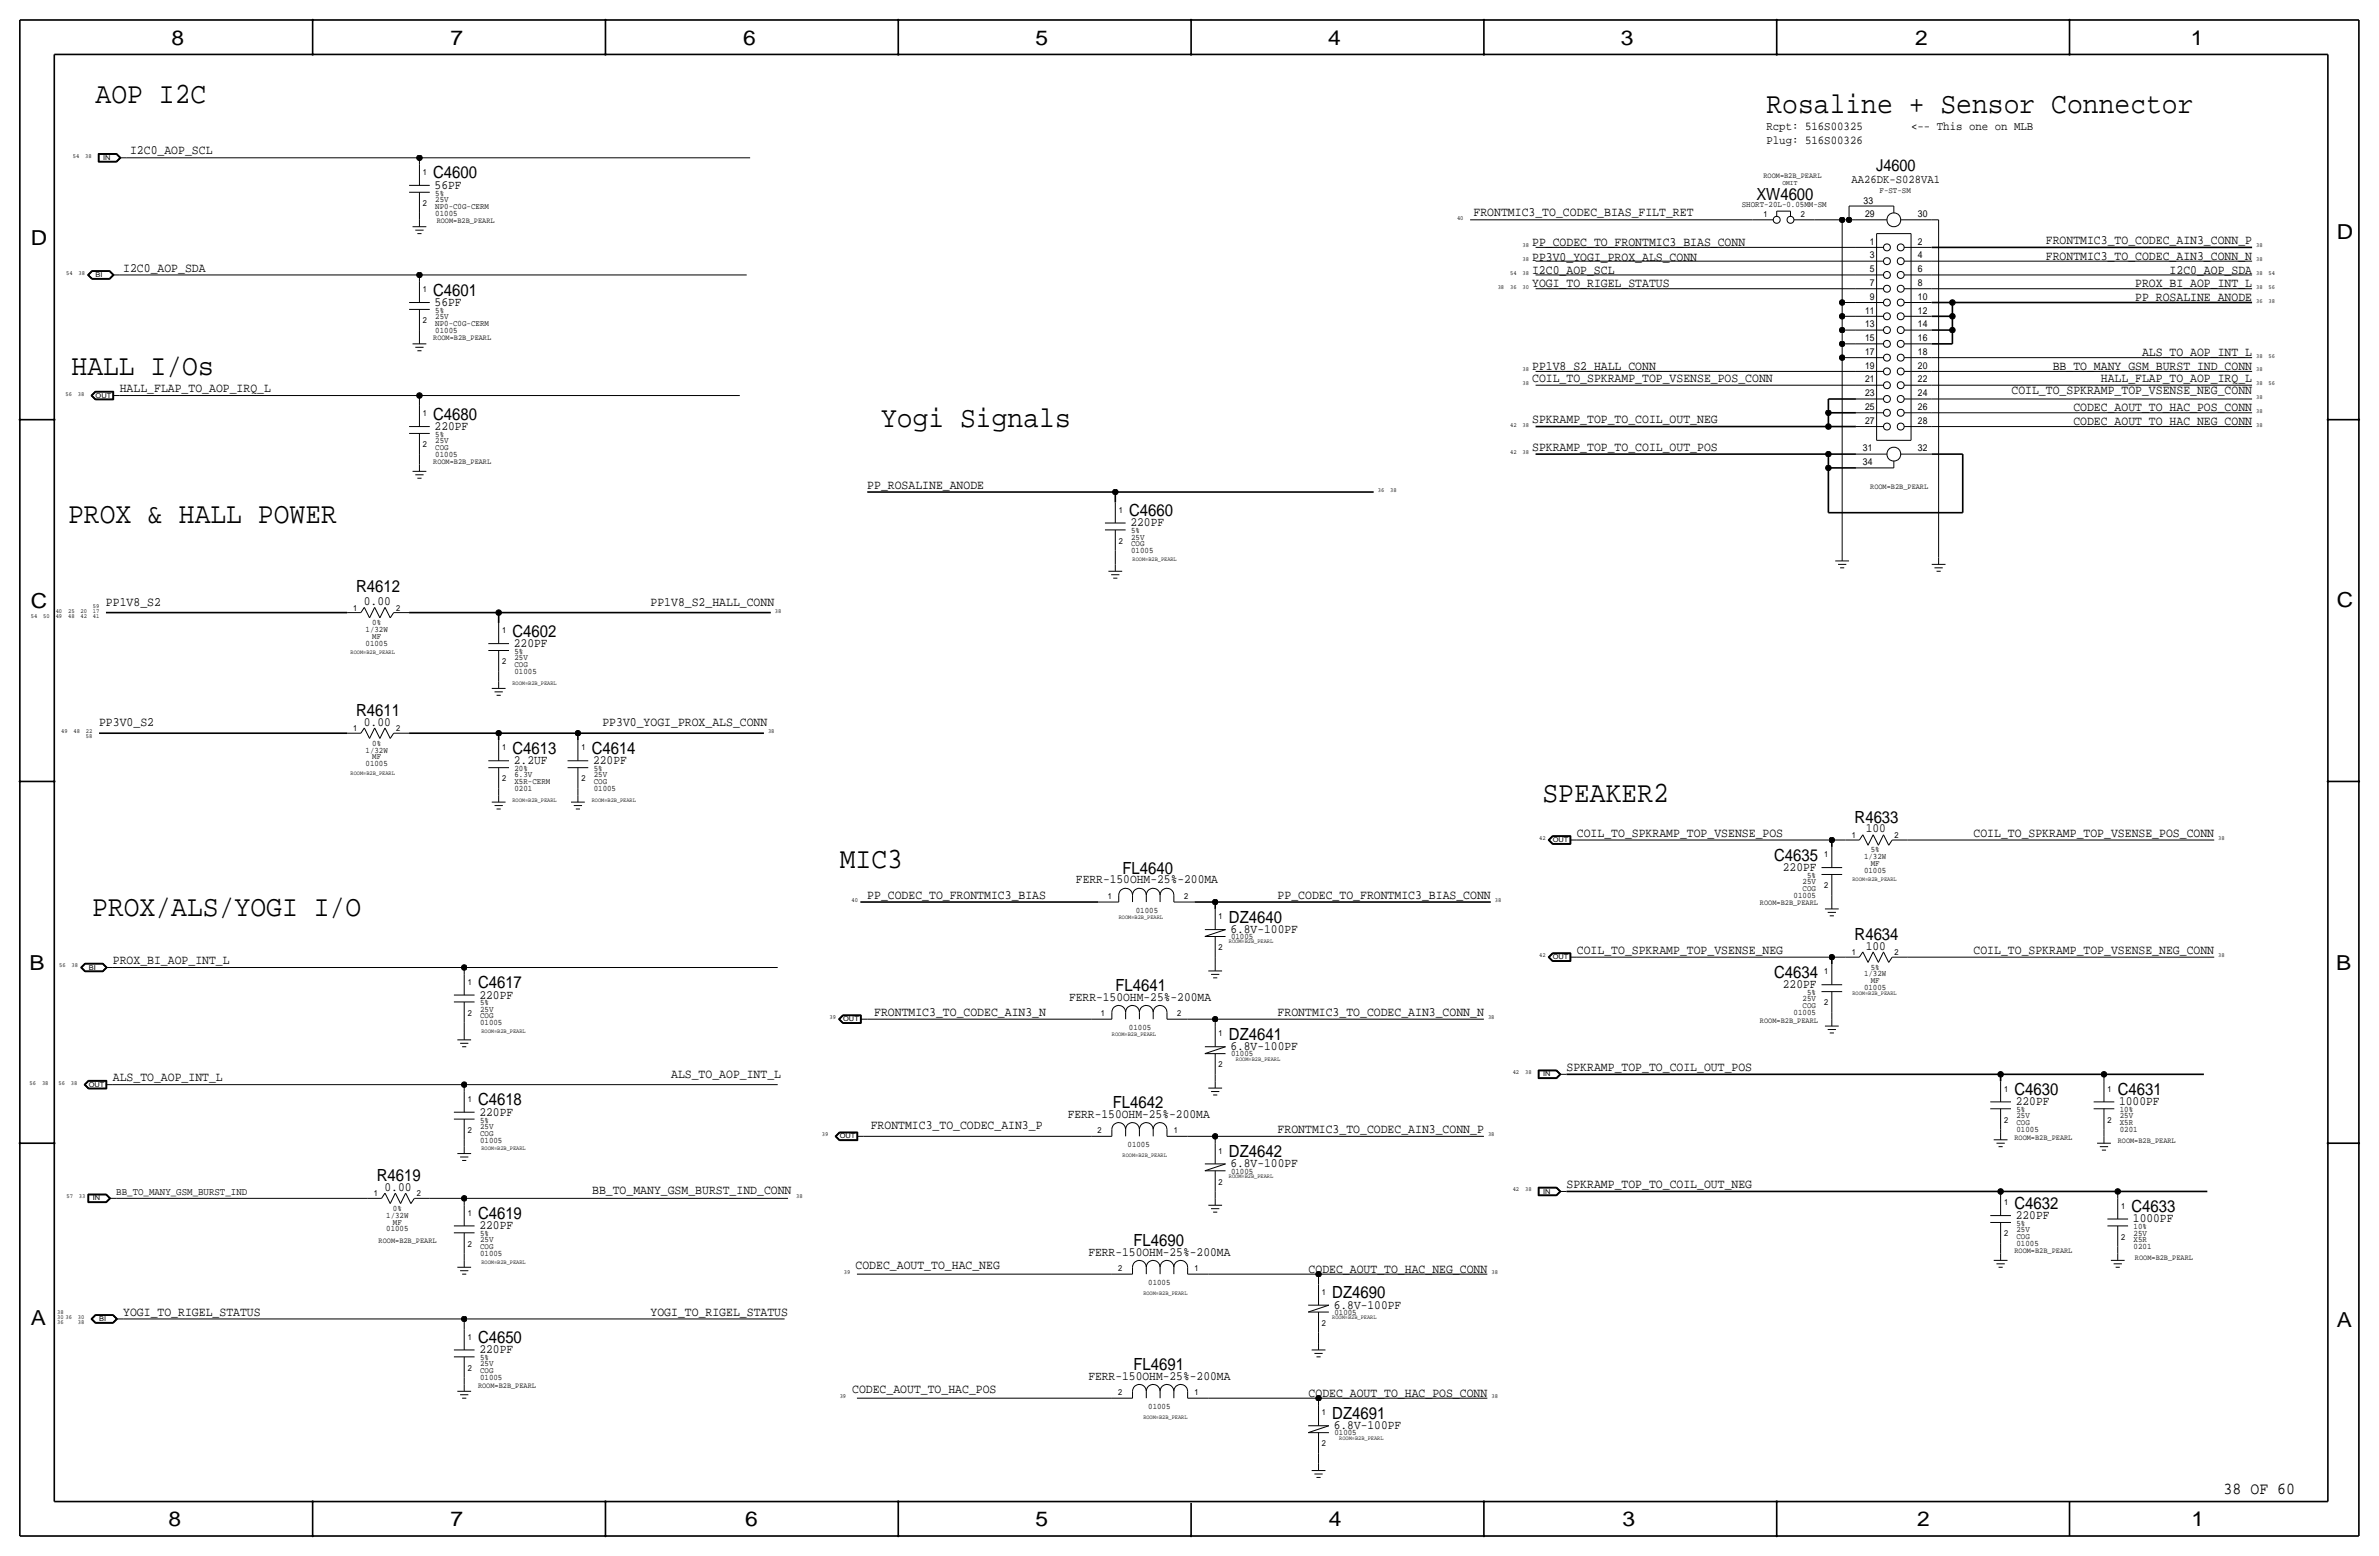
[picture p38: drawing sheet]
<svg xmlns="http://www.w3.org/2000/svg" width="877mm" height="574mm" viewBox="0 0 877 574" stroke-linecap="round" stroke-linejoin="round" font-family="sans-serif">
<defs><g id="words">
<g font-size="10.9">
<text x="35.3" y="37.8">AOP I2C</text>
<text x="651.2" y="41.6">Rosaline + Sensor Connector</text>
<text x="26.4" y="138.2">HALL I/Os</text>
<text x="324.8" y="157.2">Yogi Signals</text>
<text x="25.1" y="192.8">PROX &amp; HALL POWER</text>
<text x="568.7" y="295.6">SPEAKER2</text>
<text x="309.6" y="319.8">MIC3</text>
<text x="34" y="337.6">PROX/ALS/YOGI I/O</text>
</g>
<g font-size="7.6">
<text x="63.2" y="16.5">8</text>
<text x="166.1" y="16.5">7</text>
<text x="274" y="16.5">6</text>
<text x="381.7" y="16.5">5</text>
<text x="489.7" y="16.5">4</text>
<text x="597.6" y="16.5">3</text>
<text x="706.1" y="16.5">2</text>
<text x="807.7" y="16.5">1</text>
<text x="861.5" y="88.1">D</text>
<text x="11.4" y="90.4">D</text>
<text x="11.4" y="224.3">C</text>
<text x="861.5" y="223.8">C</text>
<text x="10.8" y="357.6">B</text>
<text x="861.3" y="357.4">B</text>
<text x="11.3" y="488.4">A</text>
<text x="861.5" y="489.2">A</text>
<text x="62.2" y="562.6">8</text>
<text x="166" y="562.6">7</text>
<text x="274.8" y="562.6">6</text>
<text x="381.7" y="562.6">5</text>
<text x="489.9" y="562.6">4</text>
<text x="598.1" y="562.6">3</text>
<text x="706.8" y="562.6">2</text>
<text x="807.9" y="562.6">1</text>
</g>
<g font-size="6.2">
<text x="159.7" y="65.8">C4600</text>
<text x="647.5" y="73.7">XW4600</text>
<text x="159.7" y="109">C4601</text>
<text x="159.7" y="154.7">C4680</text>
<text x="416.3" y="190.2">C4660</text>
<text x="131.3" y="218.2">R4612</text>
<text x="188.9" y="234.7">C4602</text>
<text x="131.3" y="263.9">R4611</text>
<text x="188.9" y="277.9">C4613</text>
<text x="218.1" y="277.9">C4614</text>
<text x="683.7" y="303.3">R4633</text>
<text x="654.1" y="317.2">C4635</text>
<text x="413.8" y="322.1">FL4640</text>
<text x="453.1" y="340.1">DZ4640</text>
<text x="683.7" y="346.5">R4634</text>
<text x="176.2" y="364.2">C4617</text>
<text x="411.3" y="365.3">FL4641</text>
<text x="654.1" y="360.4">C4634</text>
<text x="453.1" y="383.3">DZ4641</text>
<text x="176.2" y="407.4">C4618</text>
<text x="742.6" y="403.6">C4630</text>
<text x="780.7" y="403.6">C4631</text>
<text x="410.2" y="408.4">FL4642</text>
<text x="453.1" y="426.5">DZ4642</text>
<text x="138.9" y="435.4">R4619</text>
<text x="176.2" y="449.3">C4619</text>
<text x="742.6" y="445.5">C4632</text>
<text x="785.8" y="446.8">C4633</text>
<text x="417.9" y="459.2">FL4690</text>
<text x="491.2" y="478.5">DZ4690</text>
<text x="176.2" y="495">C4650</text>
<text x="417.9" y="505">FL4691</text>
<text x="491.2" y="523">DZ4691</text>
<text x="819.8" y="550.8">38 OF 60</text>
</g>
<text font-size="6" x="691.7" y="63">J4600</text>
<g font-size="4.7">
<text x="48" y="56.9">I2C0_AOP_SCL</text>
<text x="160.2" y="69.6">56PF</text>
<text x="543.3" y="79.8">FRONTMIC3_TO_CODEC_BIAS_FILT_RET</text>
<text x="754.2" y="89.9">FRONTMIC3_TO_CODEC_AIN3_CONN_P</text>
<text x="564.9" y="90.7">PP_CODEC_TO_FRONTMIC3_BIAS_CONN</text>
<text x="754.2" y="95.8">FRONTMIC3_TO_CODEC_AIN3_CONN_N</text>
<text x="45.4" y="100.1">I2C0_AOP_SDA</text>
<text x="564.8" y="100.8">I2C0_AOP_SCL</text>
<text x="564.8" y="96.3">PP3V0_YOGI_PROX_ALS_CONN</text>
<text x="799.9" y="100.8">I2C0_AOP_SDA</text>
<text x="564.9" y="105.9">YOGI_TO_RIGEL_STATUS</text>
<text x="787.2" y="105.9">PROX_BI_AOP_INT_L</text>
<text x="160.2" y="112.8">56PF</text>
<text x="787.2" y="111">PP_ROSALINE_ANODE</text>
<text x="789.7" y="131.3">ALS_TO_AOP_INT_L</text>
<text x="564.9" y="136.4">PP1V8_S2_HALL_CONN</text>
<text x="756.8" y="136.4">BB_TO_MANY_GSM_BURST_IND_CONN</text>
<text x="564.9" y="140.7">COIL_TO_SPKRAMP_TOP_VSENSE_POS_CONN</text>
<text x="774.5" y="140.7">HALL_FLAP_TO_AOP_IRQ_L</text>
<text x="44.2" y="144.5">HALL_FLAP_TO_AOP_IRQ_L</text>
<text x="741.6" y="145.3">COIL_TO_SPKRAMP_TOP_VSENSE_NEG_CONN</text>
<text x="564.9" y="156">SPKRAMP_TOP_TO_COIL_OUT_NEG</text>
<text x="764.4" y="151.6">CODEC_AOUT_TO_HAC_POS_CONN</text>
<text x="160.2" y="158.5">220PF</text>
<text x="764.4" y="156.7">CODEC_AOUT_TO_HAC_NEG_CONN</text>
<text x="564.9" y="166.1">SPKRAMP_TOP_TO_COIL_OUT_POS</text>
<text x="319.7" y="180.2">PP_ROSALINE_ANODE</text>
<text x="416.8" y="194.1">220PF</text>
<text x="39.1" y="223.3">PP1V8_S2</text>
<text x="134.2" y="223">0.00</text>
<text x="239.8" y="223.3">PP1V8_S2_HALL_CONN</text>
<text x="189.4" y="238.5">220PF</text>
<text x="36.5" y="267.7">PP3V0_S2</text>
<text x="134.2" y="267.5">0.00</text>
<text x="222.1" y="267.7">PP3V0_YOGI_PROX_ALS_CONN</text>
<text x="189.4" y="281.7">2.2UF</text>
<text x="218.6" y="281.7">220PF</text>
<text x="581.4" y="308.4">COIL_TO_SPKRAMP_TOP_VSENSE_POS</text>
<text x="687.8" y="306.8">100</text>
<text x="727.6" y="308.4">COIL_TO_SPKRAMP_TOP_VSENSE_POS_CONN</text>
<text x="657.3" y="321.1">220PF</text>
<text x="396.7" y="325.6">FERR-150OHM-25%-200MA</text>
<text x="319.7" y="331.2">PP_CODEC_TO_FRONTMIC3_BIAS</text>
<text x="471" y="331.2">PP_CODEC_TO_FRONTMIC3_BIAS_CONN</text>
<text x="453.6" y="343.9">6.8V-100PF</text>
<text x="581.4" y="351.5">COIL_TO_SPKRAMP_TOP_VSENSE_NEG</text>
<text x="687.8" y="350">100</text>
<text x="727.6" y="351.5">COIL_TO_SPKRAMP_TOP_VSENSE_NEG_CONN</text>
<text x="41.6" y="355.4">PROX_BI_AOP_INT_L</text>
<text x="657.3" y="364.2">220PF</text>
<text x="176.7" y="368">220PF</text>
<text x="394.1" y="368.8">FERR-150OHM-25%-200MA</text>
<text x="322.3" y="374.4">FRONTMIC3_TO_CODEC_AIN3_N</text>
<text x="471" y="374.4">FRONTMIC3_TO_CODEC_AIN3_CONN_N</text>
<text x="453.6" y="387.1">6.8V-100PF</text>
<text x="577.5" y="394.7">SPKRAMP_TOP_TO_COIL_OUT_POS</text>
<text x="41.6" y="398.5">ALS_TO_AOP_INT_L</text>
<text x="247.4" y="397.3">ALS_TO_AOP_INT_L</text>
<text x="743.2" y="407.4">220PF</text>
<text x="781.3" y="407.4">1000PF</text>
<text x="176.7" y="411.2">220PF</text>
<text x="393.6" y="412">FERR-150OHM-25%-200MA</text>
<text x="321" y="416.3">FRONTMIC3_TO_CODEC_AIN3_P</text>
<text x="471" y="417.6">FRONTMIC3_TO_CODEC_AIN3_CONN_P</text>
<text x="453.6" y="430.3">6.8V-100PF</text>
<text x="577.5" y="437.9">SPKRAMP_TOP_TO_COIL_OUT_NEG</text>
<text x="141.8" y="438.9">0.00</text>
<text x="218.3" y="439.9">BB_TO_MANY_GSM_BURST_IND_CONN</text>
<text x="743.2" y="449.3">220PF</text>
<text x="176.7" y="453.1">220PF</text>
<text x="786.3" y="450.6">1000PF</text>
<text x="315.4" y="467.9">CODEC_AOUT_TO_HAC_NEG</text>
<text x="401.2" y="462.8">FERR-150OHM-25%-200MA</text>
<text x="482.4" y="469.1">CODEC_AOUT_TO_HAC_NEG_CONN</text>
<text x="45.4" y="484.9">YOGI_TO_RIGEL_STATUS</text>
<text x="239.8" y="484.9">YOGI_TO_RIGEL_STATUS</text>
<text x="491.7" y="482.3">6.8V-100PF</text>
<text x="176.7" y="498.9">220PF</text>
<text x="401.2" y="508.5">FERR-150OHM-25%-200MA</text>
<text x="314.2" y="513.6">CODEC_AOUT_TO_HAC_POS</text>
<text x="482.4" y="514.9">CODEC_AOUT_TO_HAC_POS_CONN</text>
<text x="491.7" y="526.8">6.8V-100PF</text>
</g>
<g font-size="4.4">
<text x="651.2" y="48">Rcpt: 516S00325</text>
<text x="651.2" y="53.1">Plug: 516S00326</text>
<text x="704.5" y="48">&lt;-- This one on MLB</text>
<text x="682.6" y="67.3">AA26DK-S028VA1</text>
</g>
<text font-size="3.8" x="42.9" y="440.4">BB_TO_MANY_GSM_BURST_IND</text>
<g font-size="3.5">
<text x="687.1" y="75.2">33</text>
<text x="687.6" y="80">29</text>
<text x="707.1" y="80">30</text>
<text x="689.3" y="95.2">3</text>
<text x="689.3" y="90.2">1</text>
<text x="707.1" y="95.2">4</text>
<text x="707.1" y="90.2">2</text>
<text x="689.3" y="100.3">5</text>
<text x="707.1" y="100.3">6</text>
<text x="689.3" y="105.4">7</text>
<text x="707.1" y="105.4">8</text>
<text x="689.3" y="110.5">9</text>
<text x="707.1" y="110.5">10</text>
<text x="687.6" y="115.6">11</text>
<text x="707.1" y="115.6">12</text>
<text x="687.6" y="125.7">15</text>
<text x="687.6" y="120.6">13</text>
<text x="707.1" y="125.7">16</text>
<text x="707.1" y="120.6">14</text>
<text x="687.6" y="130.8">17</text>
<text x="707.1" y="130.8">18</text>
<text x="687.6" y="135.9">19</text>
<text x="707.1" y="135.9">20</text>
<text x="687.6" y="141">21</text>
<text x="707.1" y="141">22</text>
<text x="687.6" y="146">23</text>
<text x="707.1" y="146">24</text>
<text x="687.6" y="151.1">25</text>
<text x="707.1" y="151.1">26</text>
<text x="687.6" y="156.2">27</text>
<text x="707.1" y="156.2">28</text>
<text x="686.8" y="166.4">31</text>
<text x="707.1" y="166.4">32</text>
<text x="686.8" y="171.5">34</text>
</g>
<g font-size="3.1">
<text x="155.9" y="64.5">1</text>
<text x="692.9" y="71.1">F-ST-SM</text>
<text x="155.9" y="75.9">2</text>
<text x="160.5" y="74.4">25V</text>
<text x="160.5" y="72.1">5%</text>
<text x="160.5" y="77">NP0-C0G-CERM</text>
<text x="642.1" y="76.5">SHORT-20L-0.05MM-SM</text>
<text x="160.5" y="79.5">01005</text>
<text x="650.2" y="80">1</text>
<text x="663.9" y="80">2</text>
<text x="155.9" y="107.7">1</text>
<text x="155.9" y="119.1">2</text>
<text x="160.5" y="117.6">25V</text>
<text x="160.5" y="115.3">5%</text>
<text x="160.5" y="120.1">NP0-C0G-CERM</text>
<text x="160.5" y="122.7">01005</text>
<text x="155.9" y="153.4">1</text>
<text x="160.5" y="161">5%</text>
<text x="155.9" y="164.8">2</text>
<text x="160.5" y="163.3">25V</text>
<text x="160.5" y="165.9">COG</text>
<text x="160.5" y="168.4">01005</text>
<text x="412.4" y="189">1</text>
<text x="417" y="196.6">5%</text>
<text x="412.4" y="200.4">2</text>
<text x="417" y="201.4">COG</text>
<text x="417" y="198.9">25V</text>
<text x="417" y="204">01005</text>
<text x="130.2" y="225">1</text>
<text x="146" y="225">2</text>
<text x="134.8" y="232.9">1/32W</text>
<text x="137.2" y="230.4">0%</text>
<text x="185.1" y="233.4">1</text>
<text x="134.8" y="238">01005</text>
<text x="137.2" y="235.5">MF</text>
<text x="185.1" y="244.9">2</text>
<text x="189.7" y="245.9">COG</text>
<text x="189.7" y="241">5%</text>
<text x="189.7" y="243.3">25V</text>
<text x="189.7" y="248.4">01005</text>
<text x="130.2" y="269.5">1</text>
<text x="146" y="269.5">2</text>
<text x="137.2" y="274.8">0%</text>
<text x="134.8" y="277.4">1/32W</text>
<text x="137.2" y="279.9">MF</text>
<text x="185.1" y="276.6">1</text>
<text x="214.3" y="276.6">1</text>
<text x="134.8" y="282.4">01005</text>
<text x="189.7" y="286.5">6.3V</text>
<text x="189.7" y="284.2">20%</text>
<text x="218.9" y="286.5">25V</text>
<text x="218.9" y="284.2">5%</text>
<text x="185.1" y="288">2</text>
<text x="189.7" y="289.1">X5R-CERM</text>
<text x="189.7" y="291.6">0201</text>
<text x="214.3" y="288">2</text>
<text x="218.9" y="289.1">COG</text>
<text x="218.9" y="291.6">01005</text>
<text x="682.7" y="308.9">1</text>
<text x="698.4" y="308.9">2</text>
<text x="672.5" y="316">1</text>
<text x="687.2" y="316.7">1/32W</text>
<text x="689.7" y="314.2">5%</text>
<text x="666.2" y="323.6">5%</text>
<text x="687.2" y="321.8">01005</text>
<text x="689.7" y="319.3">MF</text>
<text x="664.5" y="325.9">25V</text>
<text x="664.5" y="328.4">COG</text>
<text x="672.5" y="327.4">2</text>
<text x="408.4" y="331.2">1</text>
<text x="436.6" y="331.2">2</text>
<text x="661.2" y="331">01005</text>
<text x="418.7" y="336.5">01005</text>
<text x="449.3" y="338.8">1</text>
<text x="453.8" y="346.2">01005</text>
<text x="449.3" y="350.3">2</text>
<text x="682.7" y="352">1</text>
<text x="698.4" y="352">2</text>
<text x="672.5" y="359.2">1</text>
<text x="687.2" y="359.9">1/32W</text>
<text x="689.7" y="357.4">5%</text>
<text x="172.4" y="363">1</text>
<text x="687.2" y="365">01005</text>
<text x="689.7" y="362.5">MF</text>
<text x="177" y="370.6">5%</text>
<text x="664.5" y="371.6">COG</text>
<text x="664.5" y="369.1">25V</text>
<text x="666.2" y="366.8">5%</text>
<text x="672.5" y="370.6">2</text>
<text x="172.4" y="374.4">2</text>
<text x="177" y="378">01005</text>
<text x="177" y="375.4">COG</text>
<text x="177" y="372.9">25V</text>
<text x="405.8" y="374.4">1</text>
<text x="434" y="374.4">2</text>
<text x="661.2" y="374.1">01005</text>
<text x="416.2" y="379.7">01005</text>
<text x="449.3" y="382">1</text>
<text x="453.8" y="389.4">01005</text>
<text x="449.3" y="393.4">2</text>
<text x="172.4" y="406.1">1</text>
<text x="738.8" y="402.3">1</text>
<text x="776.9" y="402.3">1</text>
<text x="177" y="413.8">5%</text>
<text x="738.8" y="413.8">2</text>
<text x="743.4" y="410">5%</text>
<text x="743.4" y="412.2">25V</text>
<text x="776.9" y="413.8">2</text>
<text x="781.5" y="412.2">25V</text>
<text x="781.5" y="410">10%</text>
<text x="172.4" y="417.6">2</text>
<text x="177" y="416.1">25V</text>
<text x="177" y="418.6">COG</text>
<text x="404.6" y="417.6">2</text>
<text x="432.8" y="417.6">1</text>
<text x="743.4" y="417.3">01005</text>
<text x="743.4" y="414.8">COG</text>
<text x="781.5" y="417.3">0201</text>
<text x="781.5" y="414.8">X5R</text>
<text x="177" y="421.1">01005</text>
<text x="415.7" y="422.9">01005</text>
<text x="449.3" y="425.2">1</text>
<text x="449.3" y="436.6">2</text>
<text x="453.8" y="432.6">01005</text>
<text x="137.9" y="440.9">1</text>
<text x="153.6" y="440.9">2</text>
<text x="142.4" y="448.8">1/32W</text>
<text x="144.9" y="446.3">0%</text>
<text x="172.4" y="448.1">1</text>
<text x="738.8" y="444.2">1</text>
<text x="782" y="445.5">1</text>
<text x="142.4" y="453.9">01005</text>
<text x="144.9" y="451.4">MF</text>
<text x="177" y="455.7">5%</text>
<text x="738.8" y="455.7">2</text>
<text x="743.4" y="454.2">25V</text>
<text x="743.4" y="451.9">5%</text>
<text x="786.6" y="453.1">10%</text>
<text x="786.6" y="455.4">25V</text>
<text x="172.4" y="459.5">2</text>
<text x="177" y="458">25V</text>
<text x="177" y="460.5">COG</text>
<text x="743.4" y="456.7">COG</text>
<text x="743.4" y="459.2">01005</text>
<text x="782" y="456.9">2</text>
<text x="786.6" y="460.5">0201</text>
<text x="786.6" y="458">X5R</text>
<text x="177" y="463">01005</text>
<text x="412.2" y="468.4">2</text>
<text x="423.3" y="473.7">01005</text>
<text x="440.4" y="468.4">1</text>
<text x="487.4" y="477.3">1</text>
<text x="491.9" y="484.6">01005</text>
<text x="487.4" y="488.7">2</text>
<text x="172.4" y="493.8">1</text>
<text x="177" y="503.7">25V</text>
<text x="177" y="501.4">5%</text>
<text x="172.4" y="505.2">2</text>
<text x="177" y="506.2">COG</text>
<text x="177" y="508.8">01005</text>
<text x="412.2" y="514.1">2</text>
<text x="440.4" y="514.1">1</text>
<text x="423.3" y="519.4">01005</text>
<text x="487.4" y="521.7">1</text>
<text x="487.4" y="533.1">2</text>
<text x="491.9" y="529.1">01005</text>
</g>
<g font-size="2.9">
<text x="650.1" y="65.8">ROOM=B2B_PEARL</text>
<text x="161" y="82.3">ROOM=B2B_PEARL</text>
<text x="159.7" y="125.5">ROOM=B2B_PEARL</text>
<text x="159.7" y="171.2">ROOM=B2B_PEARL</text>
<text x="689.5" y="180.1">ROOM=B2B_PEARL</text>
<text x="648.9" y="333.8">ROOM=B2B_PEARL</text>
<text x="648.9" y="376.9">ROOM=B2B_PEARL</text>
<text x="742.6" y="420.1">ROOM=B2B_PEARL</text>
<text x="780.7" y="421.4">ROOM=B2B_PEARL</text>
<text x="139.6" y="458.2">ROOM=B2B_PEARL</text>
<text x="742.6" y="462">ROOM=B2B_PEARL</text>
<text x="787.1" y="464.6">ROOM=B2B_PEARL</text>
<text x="176.2" y="511.6">ROOM=B2B_PEARL</text>
</g>
<text font-size="2.6" x="657.2" y="68.3">OMIT</text>
<g font-size="2.5">
<text x="38" y="58.9">IN</text>
<text x="35.3" y="102.1">BI</text>
<text x="35.3" y="146.6">OUT</text>
<text x="572.5" y="310.4">OUT</text>
<text x="572.5" y="353.6">OUT</text>
<text x="32.7" y="357.4">BI</text>
<text x="310.8" y="376.4">OUT</text>
<text x="32.7" y="400.6">OUT</text>
<text x="568.9" y="396.7">IN</text>
<text x="309.6" y="419.6">OUT</text>
<text x="34.2" y="442.5">IN</text>
<text x="568.9" y="439.9">IN</text>
<text x="36.5" y="486.9">BI</text>
</g>
<g font-size="2.3">
<text x="26.8" y="58.2">54</text>
<text x="31.4" y="58.2">38</text>
<text x="537.2" y="81">40</text>
<text x="561.3" y="91.2">38</text>
<text x="831.8" y="91.2">38</text>
<text x="24.4" y="101.3">54</text>
<text x="29" y="101.3">38</text>
<text x="556.7" y="101.3">54</text>
<text x="561.3" y="101.3">38</text>
<text x="561.3" y="96.3">38</text>
<text x="831.8" y="101.3">38</text>
<text x="831.8" y="96.3">38</text>
<text x="836.4" y="101.3">54</text>
<text x="552.1" y="106.4">38</text>
<text x="556.7" y="106.4">36</text>
<text x="561.3" y="106.4">30</text>
<text x="831.8" y="106.4">38</text>
<text x="836.4" y="106.4">56</text>
<text x="831.8" y="111.5">36</text>
<text x="836.4" y="111.5">38</text>
<text x="831.8" y="131.8">38</text>
<text x="836.4" y="131.8">56</text>
<text x="561.3" y="136.9">38</text>
<text x="831.8" y="136.9">38</text>
<text x="561.3" y="142">38</text>
<text x="831.8" y="142">38</text>
<text x="836.4" y="142">56</text>
<text x="24.1" y="145.8">56</text>
<text x="28.7" y="145.8">38</text>
<text x="831.8" y="147.1">38</text>
<text x="831.8" y="152.1">38</text>
<text x="556.7" y="157.2">42</text>
<text x="561.3" y="157.2">38</text>
<text x="831.8" y="157.2">38</text>
<text x="556.7" y="167.4">42</text>
<text x="561.3" y="167.4">38</text>
<text x="508" y="181.4">36</text>
<text x="512.5" y="181.4">38</text>
<text x="11.4" y="227.6">54</text>
<text x="16" y="227.6">50</text>
<text x="20.5" y="227.6">49</text>
<text x="20.5" y="225.8">40</text>
<text x="25.1" y="227.6">48</text>
<text x="25.1" y="225.8">25</text>
<text x="29.7" y="227.6">42</text>
<text x="29.7" y="225.8">20</text>
<text x="34.2" y="224">59</text>
<text x="34.2" y="227.6">41</text>
<text x="34.2" y="225.8">17</text>
<text x="285.7" y="225.8">38</text>
<text x="22.6" y="270.3">49</text>
<text x="27.1" y="270.3">48</text>
<text x="31.7" y="272.1">58</text>
<text x="31.7" y="270.3">22</text>
<text x="283.2" y="270.3">38</text>
<text x="567.4" y="309.6">42</text>
<text x="817.8" y="309.6">38</text>
<text x="313.9" y="332.5">40</text>
<text x="551.1" y="332.5">38</text>
<text x="567.4" y="352.8">42</text>
<text x="817.8" y="352.8">38</text>
<text x="21.8" y="356.6">56</text>
<text x="26.4" y="356.6">38</text>
<text x="305.8" y="375.7">39</text>
<text x="548.6" y="375.7">38</text>
<text x="557.7" y="396">42</text>
<text x="562.3" y="396">38</text>
<text x="10.9" y="399.8">56</text>
<text x="15.5" y="399.8">38</text>
<text x="21.6" y="399.8">56</text>
<text x="26.2" y="399.8">38</text>
<text x="303" y="418.8">39</text>
<text x="548.6" y="418.8">38</text>
<text x="24.5" y="441.7">57</text>
<text x="29.1" y="441.7">33</text>
<text x="293.6" y="441.7">38</text>
<text x="557.7" y="439.2">42</text>
<text x="562.3" y="439.2">38</text>
<text x="311.1" y="469.6">39</text>
<text x="549.9" y="469.6">38</text>
<text x="21.1" y="484.3">38</text>
<text x="21.1" y="488">36</text>
<text x="21.1" y="486.2">30 36</text>
<text x="28.7" y="488">38</text>
<text x="28.7" y="486.2">30</text>
<text x="309.6" y="515.4">39</text>
<text x="549.9" y="515.4">38</text>
</g>
<g font-size="2.2">
<text x="417.5" y="206.8">ROOM=B2B_PEARL</text>
<text x="129.2" y="241">ROOM=B2B_PEARL</text>
<text x="188.9" y="252.5">ROOM=B2B_PEARL</text>
<text x="129.2" y="285.5">ROOM=B2B_PEARL</text>
<text x="188.9" y="295.7">ROOM=B2B_PEARL</text>
<text x="218.1" y="295.7">ROOM=B2B_PEARL</text>
<text x="683" y="324.9">ROOM=B2B_PEARL</text>
<text x="412.4" y="338.8">ROOM=B2B_PEARL</text>
<text x="453.1" y="347.7">ROOM=B2B_PEARL</text>
<text x="683" y="366.8">ROOM=B2B_PEARL</text>
<text x="177.5" y="380.7">ROOM=B2B_PEARL</text>
<text x="409.9" y="382">ROOM=B2B_PEARL</text>
<text x="455.6" y="390.9">ROOM=B2B_PEARL</text>
<text x="177.5" y="423.9">ROOM=B2B_PEARL</text>
<text x="413.9" y="426.5">ROOM=B2B_PEARL</text>
<text x="453.1" y="434.1">ROOM=B2B_PEARL</text>
<text x="177.5" y="465.8">ROOM=B2B_PEARL</text>
<text x="421.5" y="477.3">ROOM=B2B_PEARL</text>
<text x="491.2" y="486.2">ROOM=B2B_PEARL</text>
<text x="421.5" y="523">ROOM=B2B_PEARL</text>
<text x="493.7" y="530.6">ROOM=B2B_PEARL</text>
</g>
</g></defs>
<g fill="none" stroke="#000" stroke-width=".37">
<path d="M36.2 56.6v3.1zM36.2 59.7h6.8zM36.2 56.6h6.8zM36.3 56.7h6.7zM36.3 56.7v2.9zM36.3 59.6h6.7zM36.4 56.8h6.5zM36.4 56.8v2.7zM36.4 59.5h6.5zM36.5 56.9h6.4zM36.5 56.9v2.5zM36.5 59.4h6.4z"/>
<path d="M42.9 56.9l1.2 1.3zM42.9 59.4l1.2-1.2zM42.9 59.5l1.4-1.3zM42.9 56.8l1.4 1.4zM43 59.6l1.4-1.4zM43 56.7l1.4 1.5zM43 56.6l1.6 1.6zM43 59.7l1.6-1.5zM44.1 58.2h2.6zM46.7 58.2h107.9zM154.6 58.2h122zM154.6 58.2v2.5z"/>
<path d="M150.8 70.9h7.6zM150.8 68.3h7.6zM154.6 78.5v2.5zM154.6 60.7v7.6zM154.6 70.9v7.6zM655 77.8v2zM655 77.8h5.1zM660.1 77.8v2zM681.7 75.9v5.1zM681.7 75.9h2.5zM684.2 75.9h14zM698.2 75.9v2.6z"/>
<path d="M33.8 99.8h6.7zM33.9 99.9h6.5zM33.9 100h6.5zM40.4 100l1.4 1.3zM40.4 99.9l1.5 1.4zM40.5 99.8l1.6 1.5zM152.1 83.6h5.1zM153.1 84.8h3.1zM153.9 86.1h1.5zM154.6 81v2.6zM542 81h104.1zM566.1 91.2h118.1z"/>
<path d="M566.1 96.3h118.1zM646.1 81h7.6zM661.4 81h7.6zM669 81h10.1zM679.1 81h2.6zM679.1 81v30.5zM681.7 81h2.5zM684.2 91.2h10.2zM684.2 96.3h10.2zM684.2 81h11.5zM691.8 86.1v76.2zM691.8 86.1h12.7z"/>
<path d="M700.7 81h11.5zM702 96.3h10.2zM702 91.2h10.2zM704.5 86.1v76.2zM712.2 81h2.5zM712.2 96.3h118.1zM714.7 81v124.5zM32.3 101.3l1.5 1.6zM32.3 101.3l1.5-1.5zM32.4 101.3l1.5 1.5zM32.4 101.3l1.5-1.4zM32.6 101.3l1.3-1.3z"/>
<path d="M32.6 101.3l1.3 1.4zM32.7 101.3l1.3 1.3zM32.7 101.3l1.3-1.2zM33.8 102.9h6.7zM33.9 102.8h6.5zM33.9 102.7h6.5zM34 102.6h6.3zM34 100.1h6.3zM40.3 100.1l1.3 1.2zM40.3 102.6l1.3-1.3zM40.4 102.7l1.4-1.4zM40.4 102.8l1.5-1.5z"/>
<path d="M40.5 102.9l1.6-1.6zM41.6 101.3h2.5zM44.1 101.3h110.5zM150.8 114h7.6zM150.8 111.5h7.6zM154.6 101.3v2.6zM154.6 103.9v7.6zM154.6 114v7.7zM154.6 101.3h120.7zM566.1 101.3h118.1zM566.1 106.4h118.1zM679.1 111.5h5.1z"/>
<path d="M679.1 111.5v5.1zM679.1 116.6h5.1zM679.1 116.6v5.1zM684.2 116.6h10.2zM684.2 111.5h10.2zM684.2 106.4h10.2zM684.2 101.3h10.2zM702 111.5h10.2zM702 106.4h10.2zM702 101.3h10.2zM702 116.6h10.2zM712.2 101.3h118.1z"/>
<path d="M712.2 106.4h118.1zM152.1 126.7h5.1zM153.1 128h3.1zM153.9 129.3h1.5zM154.6 121.7v2.5zM154.6 124.2v2.5zM566.1 136.9h118.1zM679.1 121.7v5zM679.1 126.7h5.1zM679.1 126.7v5.1zM679.1 131.8h5.1zM679.1 131.8v72.4z"/>
<path d="M679.1 121.7h5.1zM684.2 136.9h10.2zM684.2 131.8h10.2zM684.2 126.7h10.2zM684.2 121.7h10.2zM702 121.7h10.2zM702 126.7h10.2zM702 131.8h10.2zM702 136.9h10.2zM712.2 136.9h118.1zM712.2 131.8h118.1zM33.5 145.8l1.6 1.6z"/>
<path d="M33.7 145.8l1.5-1.5zM33.7 145.8l1.5 1.5zM33.8 145.8l1.4-1.4zM33.8 145.8l1.4 1.4zM34 145.8l1.3 1.3zM34 145.8l1.3-1.3zM35.1 144.2h6.8zM35.1 144.2l-1.6 1.6zM35.1 147.4h6.8zM35.2 147.3h6.6zM35.2 144.3h6.6zM35.2 144.4h6.5z"/>
<path d="M35.2 147.2h6.5zM35.3 144.5h6.3zM35.3 147.1h6.3zM41.6 144.5v2.6zM41.6 145.8h2.5zM41.7 144.4v2.8zM41.8 144.3v3zM41.9 144.2v3.2zM44.1 145.8h110.5zM150.8 159.8h7.6zM150.8 157.2h7.6zM154.6 145.8v3.8z"/>
<path d="M154.6 145.8h118.1zM154.6 149.6v7.6zM154.6 159.8v7.6zM566.1 142h118.1zM684.2 147.1h10.2zM684.2 142h10.2zM684.2 152.1h10.2zM684.2 157.2h10.2zM702 147.1h10.2zM702 152.1h10.2zM702 142h10.2zM702 157.2h10.2z"/>
<path d="M712.2 142h118.1zM712.2 147.1h118.1zM712.2 152.1h118.1zM712.2 157.2h118.1zM152.1 173.7h5.1zM153.1 175h3.1zM153.9 176.3h1.5zM154.6 167.4v3.8zM154.6 171.2v2.5zM684.2 172.5h14zM684.2 167.4h11.5zM691.8 162.3h12.7z"/>
<path d="M698.2 169.9v2.6zM700.7 167.4h11.5zM407.4 195.3h7.6zM407.4 192.8h7.6zM411.2 185.2v7.6zM411.2 195.3v7.6zM408.6 210.6h5.1zM409.7 211.8h3zM410.4 213.1h1.5zM411.2 202.9v5.1zM411.2 208v2.6zM676.6 206.8h5.1z"/>
<path d="M677.6 208h3.1zM678.4 209.3h1.5zM679.1 204.2v2.6zM712.2 208h5zM713.2 209.3h3zM713.9 210.6h1.6zM714.7 205.5v2.5zM128 225.8h5zM134.3 223.9l-1.3 1.9zM134.3 223.9l1.9 3.8zM138.1 223.9l-1.9 3.8zM138.1 223.9l2 3.8z"/>
<path d="M141.9 223.9l-1.8 3.8zM141.9 223.9l2 3.8zM145.1 225.8h5.7zM145.1 225.8l-1.2 1.9zM180 239.8h7.7zM180 237.2h7.7zM183.8 229.6v7.6zM183.8 239.8v7.6zM181.3 253.7h5.1zM182.3 255h3.1zM183.1 256.3h1.5zM183.8 247.4v3.8z"/>
<path d="M183.8 251.2v2.5zM128 270.3h5zM134.3 268.3l-1.3 2zM134.3 268.3l1.9 3.9zM138.1 268.3l-1.9 3.9zM138.1 268.3l2 3.9zM141.9 268.3l-1.8 3.9zM141.9 268.3l2 3.9zM145.1 270.3h5.7zM145.1 270.3l-1.2 1.9zM183.8 272.8v7.6zM213.1 272.8v7.6z"/>
<path d="M180 283h7.7zM180 280.4h7.7zM181.3 295.7h5.1zM182.3 296.9h3.1zM183.1 298.2h1.5zM183.8 290.6v2.5zM183.8 293.1v2.6zM183.8 283v7.6zM209.2 280.4h7.7zM209.2 283h7.7zM210.5 295.7h5.1zM211.5 296.9h3.1z"/>
<path d="M212.3 298.2h1.5zM213.1 290.6v2.5zM213.1 293.1v2.6zM213.1 283v7.6zM570.7 309.6l1.6 1.6zM570.9 309.6l1.5-1.4zM570.9 309.6l1.5 1.5zM571 309.6l1.4 1.4zM571.2 309.6l1.3 1.3zM571.2 309.6l1.3-1.2zM572.3 308.1h6.8zM572.3 308.1l-1.6 1.5z"/>
<path d="M572.3 311.2h6.8zM572.4 311.1h6.6zM572.4 308.2h6.6zM572.4 308.3l-1.4 1.3zM572.4 311h6.5zM572.4 308.3h6.5zM572.5 308.4h6.3zM572.5 310.9h6.3zM578.8 309.6h2.6zM578.8 308.4v2.5zM578.9 308.3v2.7zM579 308.2v2.9z"/>
<path d="M579.1 308.1v3.1zM581.4 309.6h93.9zM671.5 319.8h7.6zM675.3 309.6h5.1zM675.3 312.2v7.6zM680.4 309.6h5.1zM686.8 307.7l1.9 3.9zM686.8 307.7l-1.3 1.9zM690.6 307.7l-1.9 3.9zM690.6 307.7l1.9 3.9zM694.4 307.7l-1.9 3.9zM694.4 307.7l1.9 3.9z"/>
<path d="M697.6 309.6h5.7zM697.6 309.6l-1.3 2zM703.3 309.6h113zM404.8 332.5h7.6zM412.4 329.9v2.6zM412.4 329.9a2.54 2.54 0 0 1 2.6-2.5 2.54 2.54 0 0 1 2.5 2.5 2.54 2.54 0 0 1 2.6-2.5 2.54 2.54 0 0 1 2.5 2.5 2.54 2.54 0 0 1 2.5-2.5 2.54 2.54 0 0 1 2.6 2.5 2.54 2.54 0 0 1 2.5-2.5 2.54 2.54 0 0 1 2.6 2.5M417.5 329.9v2.6zM422.6 329.9v2.6zM427.7 329.9v2.6zM432.8 332.5h7.6zM432.8 329.9v2.6zM448 335v7.6z"/>
<path d="M671.5 322.3h7.6zM672.8 335h5.1zM673.8 336.3h3.1zM674.6 337.6h1.5zM675.3 329.9v2.6zM675.3 332.5v2.5zM675.3 322.3v7.6zM29.7 356.6l1.6 1.6zM29.9 356.6l1.4-1.5zM29.9 356.6l1.4 1.5zM30 356.6l1.4-1.4zM30 356.6l1.4 1.4z"/>
<path d="M30.2 356.6l1.2 1.3zM30.2 356.6l1.2-1.3zM31.3 355l-1.6 1.6zM31.3 355h6.6zM31.3 358.2h6.6zM31.3 358.1h6.6zM31.3 355.1h6.6zM31.4 358h6.4zM31.4 355.2h6.4zM31.4 355.3h6.4zM31.4 357.9h6.4zM37.8 355.3l1.3 1.3z"/>
<path d="M37.8 357.9l1.3-1.3zM37.8 355.2l1.4 1.4zM37.9 355.1l1.5 1.5zM37.9 358.1l1.5-1.5zM37.9 355l1.6 1.6zM37.9 358.2l1.6-1.6zM39.1 356.6h2.5zM39.2 356.6l-1.4 1.4zM41.6 356.6h129.5zM171.1 356.6v2.6zM171.1 359.2v7.6zM171.1 356.6h115.6z"/>
<path d="M444.2 345.2l7.6-2.6zM444.2 342.6h7.6zM444.2 345.2h7.6zM445.5 357.9h5zM446.5 359.2h3zM448 352.8v2.5zM448 355.3v2.6zM448 345.2v7.6zM570.7 352.8l1.6 1.6zM570.9 352.8l1.5-1.5zM570.9 352.8l1.5 1.5zM571 352.8l1.4 1.4z"/>
<path d="M571.2 352.8l1.3 1.3zM571.2 352.8l1.3-1.3zM572.3 351.2h6.8zM572.3 351.2l-1.6 1.6zM572.3 354.4h6.8zM572.4 354.3h6.6zM572.4 351.3h6.6zM572.4 351.4l-1.4 1.4zM572.4 354.2h6.5zM572.4 351.4h6.5zM572.5 351.5h6.3zM572.5 354.1h6.3z"/>
<path d="M578.8 352.8h2.6zM578.8 351.5v2.6zM578.9 351.4v2.8zM579 351.3v3zM579.1 351.2v3.2zM581.4 352.8h93.9zM675.3 352.8h5.1zM675.3 355.3v7.7zM680.4 352.8h5.1zM686.8 350.9l1.9 3.8zM686.8 350.9l-1.3 1.9zM690.6 350.9l-1.9 3.8z"/>
<path d="M690.6 350.9l1.9 3.8zM694.4 350.9l-1.9 3.8zM694.4 350.9l1.9 3.8zM697.6 352.8h5.7zM697.6 352.8l-1.3 1.9zM703.3 352.8h113zM167.3 366.8h7.7zM167.3 369.3h7.7zM171.1 376.9v3.8zM171.1 369.3v7.6zM309.1 375.7l1.6 1.5zM309.1 375.7l1.6-1.6z"/>
<path d="M309.3 375.7l1.4-1.5zM309.3 375.7l1.4 1.4zM309.4 375.7l1.4-1.4zM309.4 375.7l1.4 1.3zM309.6 375.7l1.2 1.2zM309.6 375.7l1.2-1.3zM310.7 374.1h6.8zM310.7 377.2h6.8zM310.7 377.1h6.7zM310.7 374.2h6.7zM310.8 374.3h6.5zM310.8 377h6.5z"/>
<path d="M310.8 376.9h6.4zM310.8 374.4h6.4zM317.2 374.4v2.5zM317.2 375.7h2.5zM317.3 374.3v2.7zM317.4 374.2v2.9zM317.5 374.1v3.1zM319.7 375.7h82.6zM402.3 375.7h7.6zM409.9 373.1v2.6zM409.9 373.1a2.54 2.54 0 0 1 2.5-2.5 2.54 2.54 0 0 1 2.6 2.5 2.54 2.54 0 0 1 2.5-2.5 2.54 2.54 0 0 1 2.6 2.5 2.54 2.54 0 0 1 2.5-2.5 2.54 2.54 0 0 1 2.5 2.5 2.54 2.54 0 0 1 2.6-2.5 2.54 2.54 0 0 1 2.5 2.5M415 373.1v2.6z"/>
<path d="M420.1 373.1v2.6zM425.1 373.1v2.6zM430.2 375.7h7.6zM430.2 373.1v2.6zM437.8 375.7h10.2zM447.2 360.4h1.6zM448 375.7h99.1zM448 375.7v2.5zM448 378.2v7.6zM671.5 363h7.6zM671.5 365.5h7.6zM672.8 378.2h5.1z"/>
<path d="M673.8 379.5h3.1zM675.3 373.1v2.6zM675.3 375.7v2.5zM675.3 365.5v7.6zM31 399.8l1.6-1.6zM31 399.8l1.6 1.6zM31.1 399.8l1.5 1.5zM31.1 399.8l1.5-1.5zM31.3 399.8l1.4 1.4zM31.4 399.8l1.3 1.3zM31.4 399.8l1.3-1.3zM32.6 398.2h6.8z"/>
<path d="M32.6 398.3h6.7zM32.7 398.4l-1.4 1.4zM32.7 398.4h6.5zM32.7 398.5h6.4zM39.1 399.8h2.5zM39.1 398.5v2.6zM39.2 398.4v2.8zM39.3 398.3v3zM39.4 398.2v3.2zM41.6 399.8h129.5zM168.6 383.3h5.1zM169.6 384.6h3.1z"/>
<path d="M170.4 385.8h1.5zM171.1 399.8v2.5zM171.1 380.7v2.6zM171.1 399.8h115.6zM444.2 388.4l7.6-2.6zM444.2 385.8h7.6zM444.2 388.4h7.6zM448 396v2.5zM448 398.5v2.6zM448 388.4v7.6zM567.1 394.4v3.2zM567.1 397.6h6.8z"/>
<path d="M567.1 394.4h6.8zM567.2 394.5h6.6zM567.2 394.5v3zM567.2 397.5h6.6zM567.3 394.6h6.5zM567.3 394.6v2.8zM567.3 397.4h6.5zM567.4 394.7h6.3zM567.4 394.7v2.6zM567.4 397.3h6.3zM573.7 394.7l1.3 1.3zM573.7 397.3l1.3-1.3z"/>
<path d="M573.8 397.4l1.4-1.4zM573.8 394.6l1.4 1.4zM573.8 397.5l1.5-1.5zM573.8 394.5l1.5 1.5zM573.9 394.4l1.6 1.6zM573.9 397.6l1.6-1.6zM575 396h2.5zM674.6 380.7h1.5zM737.6 398.5v7.6zM775.7 396v2.5zM775.7 398.5v7.6zM32.6 401.4h6.8z"/>
<path d="M32.6 401.3h6.7zM32.7 401.2h6.5zM32.7 401.1h6.4zM167.3 410h7.7zM167.3 412.5h7.7zM171.1 402.3v7.7zM171.1 412.5v7.6zM307.8 418.8l1.6 1.6zM307.8 418.8l1.6-1.5zM308 418.8l1.5 1.5zM308 418.8l1.5-1.4zM308.2 418.8l1.3-1.3z"/>
<path d="M308.2 418.8l1.3 1.4zM308.3 418.8l1.3-1.2zM308.3 418.8l1.3 1.3zM309.4 417.3h6.8zM309.5 417.4h6.6zM309.5 417.5h6.5zM309.6 417.6h6.3zM315.9 417.6v2.5zM315.9 418.8h2.6zM316 417.5v2.7zM316.1 417.4v2.9zM316.2 417.3v3.1z"/>
<path d="M318.5 418.8h83.8zM402.3 418.8h7.6zM409.9 416.3v2.5zM409.9 416.3a2.54 2.54 0 0 1 2.5-2.5 2.54 2.54 0 0 1 2.6 2.5 2.54 2.54 0 0 1 2.5-2.5 2.54 2.54 0 0 1 2.6 2.5 2.54 2.54 0 0 1 2.5-2.5 2.54 2.54 0 0 1 2.5 2.5 2.54 2.54 0 0 1 2.6-2.5 2.54 2.54 0 0 1 2.5 2.5M415 416.3v2.5zM420.1 416.3v2.5zM425.1 416.3v2.5zM430.2 418.8h7.6zM430.2 416.3v2.5zM437.8 418.8h10.2zM445.5 401.1h5zM446.5 402.3h3z"/>
<path d="M447.2 403.6h1.6zM448 418.8v2.6zM448 418.8h99.1zM733.8 406.1h7.6zM733.8 408.7h7.6zM737.6 416.3v1.3zM737.6 417.6v2.5zM737.6 408.7v7.6zM771.9 406.1h7.6zM771.9 408.7h7.6zM775.7 416.3v2.5zM775.7 408.7v7.6z"/>
<path d="M775.7 418.8v2.6zM141.9 439.8l-1.2 1.9zM141.9 439.8l2 3.8zM145.7 439.8l2 3.8zM145.7 439.8l-1.8 3.8zM149.6 439.8l-1.9 3.8zM149.6 439.8l1.9 3.8zM168.6 425.2h5.1zM169.6 426.5h3.1zM170.4 427.7h1.5zM171.1 420.1v2.6zM171.1 422.7v2.5z"/>
<path d="M309.4 420.4h6.8zM309.5 420.3h6.6zM309.5 420.2h6.5zM309.6 420.1h6.3zM444.2 431.5l7.6-2.5zM444.2 429h7.6zM444.2 431.5h7.6zM448 439.2v2.5zM448 421.4v7.6zM448 431.5v7.7zM567.1 437.6v3.1zM567.1 437.6h6.8z"/>
<path d="M567.2 437.7h6.6zM567.2 437.7v2.9zM567.3 437.8h6.5zM567.3 437.8v2.7zM567.4 437.9h6.3zM567.4 437.9v2.5zM573.7 437.9l1.3 1.3zM573.8 437.8l1.4 1.4zM573.8 437.7l1.5 1.5zM573.9 437.6l1.6 1.6zM575 439.2h2.5zM735 420.1h5.1z"/>
<path d="M736 421.4h3.1zM736.8 422.7h1.5zM773.1 421.4h5.1zM774.1 422.7h3.1zM774.9 423.9h1.5zM780.7 439.2v2.5zM32.4 440.1h6.8zM32.4 440.1v3.2zM32.4 443.3h6.8zM32.5 440.2h6.7zM32.5 440.2v3zM32.5 443.2h6.7z"/>
<path d="M32.6 440.3h6.5zM32.6 440.3v2.8zM32.6 443.1h6.5zM32.7 440.4h6.4zM32.7 440.4v2.6zM32.7 443h6.4zM39.1 440.4l1.2 1.3zM39.1 443l1.2-1.3zM39.1 440.3l1.4 1.4zM39.2 440.2l1.4 1.5zM39.2 443.2l1.4-1.5zM39.2 443.3l1.6-1.6z"/>
<path d="M39.2 440.1l1.6 1.6zM40.3 441.7h2.6zM40.5 441.7l-1.4 1.4zM42.9 441.7h92.7zM135.6 441.7h5.1zM152.8 441.7l-1.3 1.9zM152.8 441.7h5.6zM158.4 441.7h12.7zM167.3 451.9h7.7zM167.3 454.4h7.7zM171.1 441.7v2.5zM171.1 444.2v7.7z"/>
<path d="M171.1 454.4v7.6zM171.1 441.7h119.4zM445.5 444.2h5zM446.5 445.5h3zM447.2 446.8h1.6zM448 441.7v2.5zM567.1 440.7h6.8zM567.2 440.6h6.6zM567.3 440.5h6.5zM567.4 440.4h6.3zM573.7 440.4l1.3-1.2zM573.8 440.5l1.4-1.3z"/>
<path d="M573.8 440.6l1.5-1.4zM573.9 440.7l1.6-1.5zM733.8 448.1h7.6zM733.8 450.6h7.6zM737.6 458.2v3.8zM737.6 440.4v7.7zM737.6 450.6v7.6zM776.9 451.9h7.7zM776.9 449.3h7.7zM780.7 459.5v2.5zM780.7 441.7v7.6zM780.7 451.9v7.6z"/>
<path d="M168.6 467.1h5.1zM169.6 468.4h3.1zM170.4 469.6h1.5zM171.1 462v2.6zM171.1 464.6v2.5zM315.9 469.6h94zM409.9 469.6h7.6zM417.5 467.1a2.54 2.54 0 0 1 2.6-2.5 2.54 2.54 0 0 1 2.5 2.5 2.54 2.54 0 0 1 2.5-2.5 2.54 2.54 0 0 1 2.6 2.5 2.54 2.54 0 0 1 2.5-2.5 2.54 2.54 0 0 1 2.6 2.5 2.54 2.54 0 0 1 2.5-2.5 2.54 2.54 0 0 1 2.5 2.5M417.5 467.1v2.5zM422.6 467.1v2.5zM427.7 467.1v2.5zM432.8 467.1v2.5z"/>
<path d="M437.8 469.6h7.7zM437.8 467.1v2.5zM445.5 469.6h40.6zM486.1 469.6v3.9zM486.1 469.6h62.2zM486.1 473.5v7.6zM735 464.6h5.1zM736 465.8h3.1zM736.8 467.1h1.5zM737.6 462v2.6zM778.2 464.6h5.1zM779.2 465.8h3.1z"/>
<path d="M780 467.1h1.5zM780.7 462v2.6zM33.5 486.2l1.6 1.5zM33.5 486.2l1.6-1.6zM33.7 486.2l1.5 1.4zM33.8 486.2l1.4-1.4zM33.8 486.2l1.4 1.3zM34 486.2l1.3 1.2zM34 486.2l1.3-1.3zM35.1 484.6h6.7zM35.1 487.7h6.7zM35.2 484.7h6.5z"/>
<path d="M35.2 484.7l-1.5 1.5zM35.2 487.6h6.5zM35.2 487.5h6.5zM35.2 484.8h6.5zM35.3 487.4h6.3zM35.3 484.9h6.3zM41.6 487.4l1.3-1.2zM41.6 484.9l1.3 1.3zM41.7 487.5l1.3-1.3zM41.7 484.8l1.3 1.4zM41.7 484.7l1.5 1.5zM41.8 487.7l1.5-1.5z"/>
<path d="M41.8 484.6l1.5 1.6zM42.9 486.2h2.5zM43.2 486.2l-1.5 1.4zM45.4 486.2h125.7zM167.3 497.6h7.7zM171.1 486.2h118.2zM171.1 486.2v3.8zM171.1 490v7.6zM482.3 483.6l7.6-2.5zM482.3 481.1h7.6zM482.3 483.6h7.6zM483.6 497.6h5z"/>
<path d="M484.6 498.9h3zM486.1 491.2v3.8zM486.1 483.6v7.6zM486.1 495v2.6zM167.3 500.1h7.7zM168.6 512.8h5.1zM169.6 514.1h3.1zM170.4 515.4h1.5zM171.1 507.7v2.6zM171.1 510.3v2.5zM171.1 500.1v7.6zM315.9 515.4h94z"/>
<path d="M409.9 515.4h7.6zM417.5 512.8a2.54 2.54 0 0 1 2.6-2.5 2.54 2.54 0 0 1 2.5 2.5 2.54 2.54 0 0 1 2.5-2.5 2.54 2.54 0 0 1 2.6 2.5 2.54 2.54 0 0 1 2.5-2.5 2.54 2.54 0 0 1 2.6 2.5 2.54 2.54 0 0 1 2.5-2.5 2.54 2.54 0 0 1 2.5 2.5M417.5 512.8v2.6zM422.6 512.8v2.6zM427.7 512.8v2.6zM432.8 512.8v2.6zM437.8 515.4h7.7zM437.8 512.8v2.6zM445.5 515.4h40.6zM485.3 500.1h1.6zM486.1 515.4v2.5zM486.1 515.4h62.2z"/>
<path d="M486.1 517.9v7.6zM482.3 528.1l7.6-2.6zM482.3 525.5h7.6zM482.3 528.1h7.6zM486.1 535.7v3.8zM486.1 528.1v7.6zM486.1 539.5v2.5zM483.6 542h5zM484.6 543.3h3zM485.3 544.6h1.6z"/>
<circle cx="655" cy="81" r="1.28"/>
<circle cx="660.1" cy="81" r="1.28"/>
<circle cx="695.7" cy="96.3" r="1.28"/>
<circle cx="695.7" cy="91.2" r="1.28"/>
<circle cx="698.2" cy="81" r="2.56"/>
<circle cx="700.7" cy="96.3" r="1.28"/>
<circle cx="700.7" cy="91.2" r="1.28"/>
<circle cx="695.7" cy="116.6" r="1.28"/>
<circle cx="695.7" cy="106.4" r="1.28"/>
<circle cx="695.7" cy="111.5" r="1.28"/>
<circle cx="695.7" cy="101.4" r="1.28"/>
<circle cx="700.7" cy="101.4" r="1.28"/>
<circle cx="700.7" cy="106.4" r="1.28"/>
<circle cx="700.7" cy="116.6" r="1.28"/>
<circle cx="700.7" cy="111.5" r="1.28"/>
<circle cx="695.7" cy="131.8" r="1.28"/>
<circle cx="695.7" cy="126.8" r="1.28"/>
<circle cx="695.7" cy="136.9" r="1.28"/>
<circle cx="695.7" cy="121.7" r="1.28"/>
<circle cx="700.7" cy="126.8" r="1.28"/>
<circle cx="700.7" cy="121.7" r="1.28"/>
<circle cx="700.7" cy="136.9" r="1.28"/>
<circle cx="700.7" cy="131.8" r="1.28"/>
<circle cx="695.7" cy="147.1" r="1.28"/>
<circle cx="695.7" cy="152.2" r="1.28"/>
<circle cx="695.7" cy="157.2" r="1.28"/>
<circle cx="695.7" cy="142" r="1.28"/>
<circle cx="700.7" cy="152.2" r="1.28"/>
<circle cx="700.7" cy="157.2" r="1.28"/>
<circle cx="700.7" cy="147.1" r="1.28"/>
<circle cx="700.7" cy="142" r="1.28"/>
<circle cx="698.2" cy="167.4" r="2.56"/>
</g>
<g fill="none" stroke="#000" stroke-width=".6" stroke-linecap="butt">
<path d="M7.3 7.4v558.8zM7.3 7.4h862.3zM115.3 7.4v12.7zM223.2 7.4v12.7zM331.2 7.4v12.7zM439.1 7.4v12.7zM547.1 7.4v12.7zM655 7.4v12.7zM763 7.4v12.7zM869.6 7.4v558.8zM20 20.1v533.4zM20 20.1h838.2z"/>
<path d="M858.2 20.1v533.4zM712.2 91.2h118.1zM712.2 116.6h7.6zM712.2 111.5h7.6zM719.8 116.6v5.1zM719.8 111.5v5.1zM719.8 111.5h110.5zM712.2 126.7h7.6zM712.2 121.7h7.6zM719.8 121.7v5zM7.3 154.7h12.7zM566.1 157.2h108z"/>
<path d="M674.1 157.2h10.1zM674.1 152.1v5.1zM674.1 147.1v5zM674.1 152.1h10.1zM674.1 147.1h10.1zM858.2 154.7h11.4zM566.1 167.4h108zM674.1 172.5v16.5zM674.1 167.4v5.1zM674.1 172.5h10.1zM674.1 167.4h10.1zM712.2 167.4h11.4z"/>
<path d="M723.6 167.4v21.6zM319.7 181.4h91.5zM411.2 181.4v3.8zM411.2 181.4h95.2zM674.1 189h49.5zM39.1 225.8h88.9zM150.8 225.8h33zM183.8 225.8v3.8zM183.8 225.8h100.4zM36.5 270.3h91.5zM150.8 270.3h33zM183.8 270.3h29.3z"/>
<path d="M183.8 270.3v2.5zM213.1 270.3v2.5zM213.1 270.3h68.5zM7.3 288h12.7zM858.2 288h11.4zM675.3 309.6v2.6zM317.2 332.5h87.6zM440.4 332.5h7.6zM448 332.5h101.6zM448 332.5v2.5zM675.3 352.8v2.5zM577.5 396h160.1z"/>
<path d="M737.6 396h38.1zM737.6 396v2.5zM775.7 396h36.8zM7.3 421.4h12.7zM577.5 439.2h160.1zM737.6 439.2h43.1zM737.6 439.2v1.2zM780.7 439.2h33.1zM858.2 421.4h11.4zM20 553.5h838.2zM115.3 553.5v12.7zM223.2 553.5v12.7z"/>
<path d="M331.2 553.5v12.7zM439.1 554v12.2zM547.1 553.5v12.7zM655 553.5v12.7zM763 553.5v12.7zM7.3 566.2h862.3z"/>
</g>
<g fill="#000" stroke="#000" stroke-width=".37">
<path d="M115.1 7.2h.4v.3h-.4zM115.1 19.9h.4v.3h-.4zM223 7.2h.4v.3h-.4zM223 19.9h.4v.3h-.4zM331 19.9h.4v.3h-.4zM331 7.2h.4v.3h-.4zM438.9 7.2h.4v.3h-.4zM438.9 19.9h.4v.3h-.4zM546.9 7.2h.4v.3h-.4zM546.9 19.9h.4v.3h-.4zM654.8 19.9h.4v.3h-.4zM654.8 7.2h.4v.3h-.4z"/>
<path d="M762.8 19.9h.4v.3h-.4zM762.8 7.2h.4v.3h-.4zM7.1 154.5h.4v.4h-.4zM19.8 154.5h.4v.4h-.4zM858 154.5h.4v.4h-.4zM869.5 154.5h.3v.4h-.3zM7.1 287.9h.4v.3h-.4zM19.8 287.9h.4v.3h-.4zM858 287.9h.4v.3h-.4zM869.5 287.9h.3v.3h-.3zM7.1 421.2h.4v.4h-.4zM19.8 421.2h.4v.4h-.4z"/>
<path d="M858 421.2h.4v.4h-.4zM869.5 421.2h.3v.4h-.3zM115.1 553.3h.4v.3h-.4zM223 553.3h.4v.3h-.4zM331 553.3h.4v.3h-.4zM546.9 553.3h.4v.3h-.4zM654.8 553.3h.4v.3h-.4zM115.1 566h.4v.3h-.4zM223 566h.4v.3h-.4zM331 566h.4v.3h-.4zM438.9 566h.4v.3h-.4zM546.9 566h.4v.3h-.4z"/>
<path d="M654.8 566h.4v.3h-.4z"/>
<circle cx="154.6" cy="58.2" r="1.02"/>
<circle cx="679.1" cy="81" r="1.02"/>
<circle cx="681.7" cy="81" r="1.02"/>
<circle cx="154.6" cy="101.3" r="1.02"/>
<circle cx="679.1" cy="111.5" r="1.02"/>
<circle cx="679.1" cy="116.6" r="1.02"/>
<circle cx="719.8" cy="111.5" r="1.02"/>
<circle cx="719.8" cy="116.6" r="1.02"/>
<circle cx="679.1" cy="131.8" r="1.02"/>
<circle cx="679.1" cy="121.7" r="1.02"/>
<circle cx="679.1" cy="126.7" r="1.02"/>
<circle cx="719.8" cy="121.7" r="1.02"/>
<circle cx="154.6" cy="145.8" r="1.02"/>
<circle cx="674.1" cy="157.2" r="1.02"/>
<circle cx="674.1" cy="152.1" r="1.02"/>
<circle cx="674.1" cy="172.5" r="1.02"/>
<circle cx="674.1" cy="167.4" r="1.02"/>
<circle cx="411.2" cy="181.4" r="1.02"/>
<circle cx="183.8" cy="225.8" r="1.02"/>
<circle cx="183.8" cy="270.3" r="1.02"/>
<circle cx="213.1" cy="270.3" r="1.02"/>
<circle cx="675.3" cy="309.6" r="1.02"/>
<circle cx="448" cy="332.5" r="1.02"/>
<circle cx="171.1" cy="356.6" r="1.02"/>
<circle cx="675.3" cy="352.8" r="1.02"/>
<circle cx="448" cy="375.7" r="1.02"/>
<circle cx="171.1" cy="399.8" r="1.02"/>
<circle cx="737.6" cy="396" r="1.02"/>
<circle cx="775.7" cy="396" r="1.02"/>
<circle cx="448" cy="418.8" r="1.02"/>
<circle cx="737.6" cy="439.2" r="1.02"/>
<circle cx="780.7" cy="439.2" r="1.02"/>
<circle cx="171.1" cy="441.7" r="1.02"/>
<circle cx="486.1" cy="469.6" r="1.02"/>
<circle cx="171.1" cy="486.2" r="1.02"/>
<circle cx="486.1" cy="515.4" r="1.02"/>
</g>
<use href="#words"/>
</svg>
